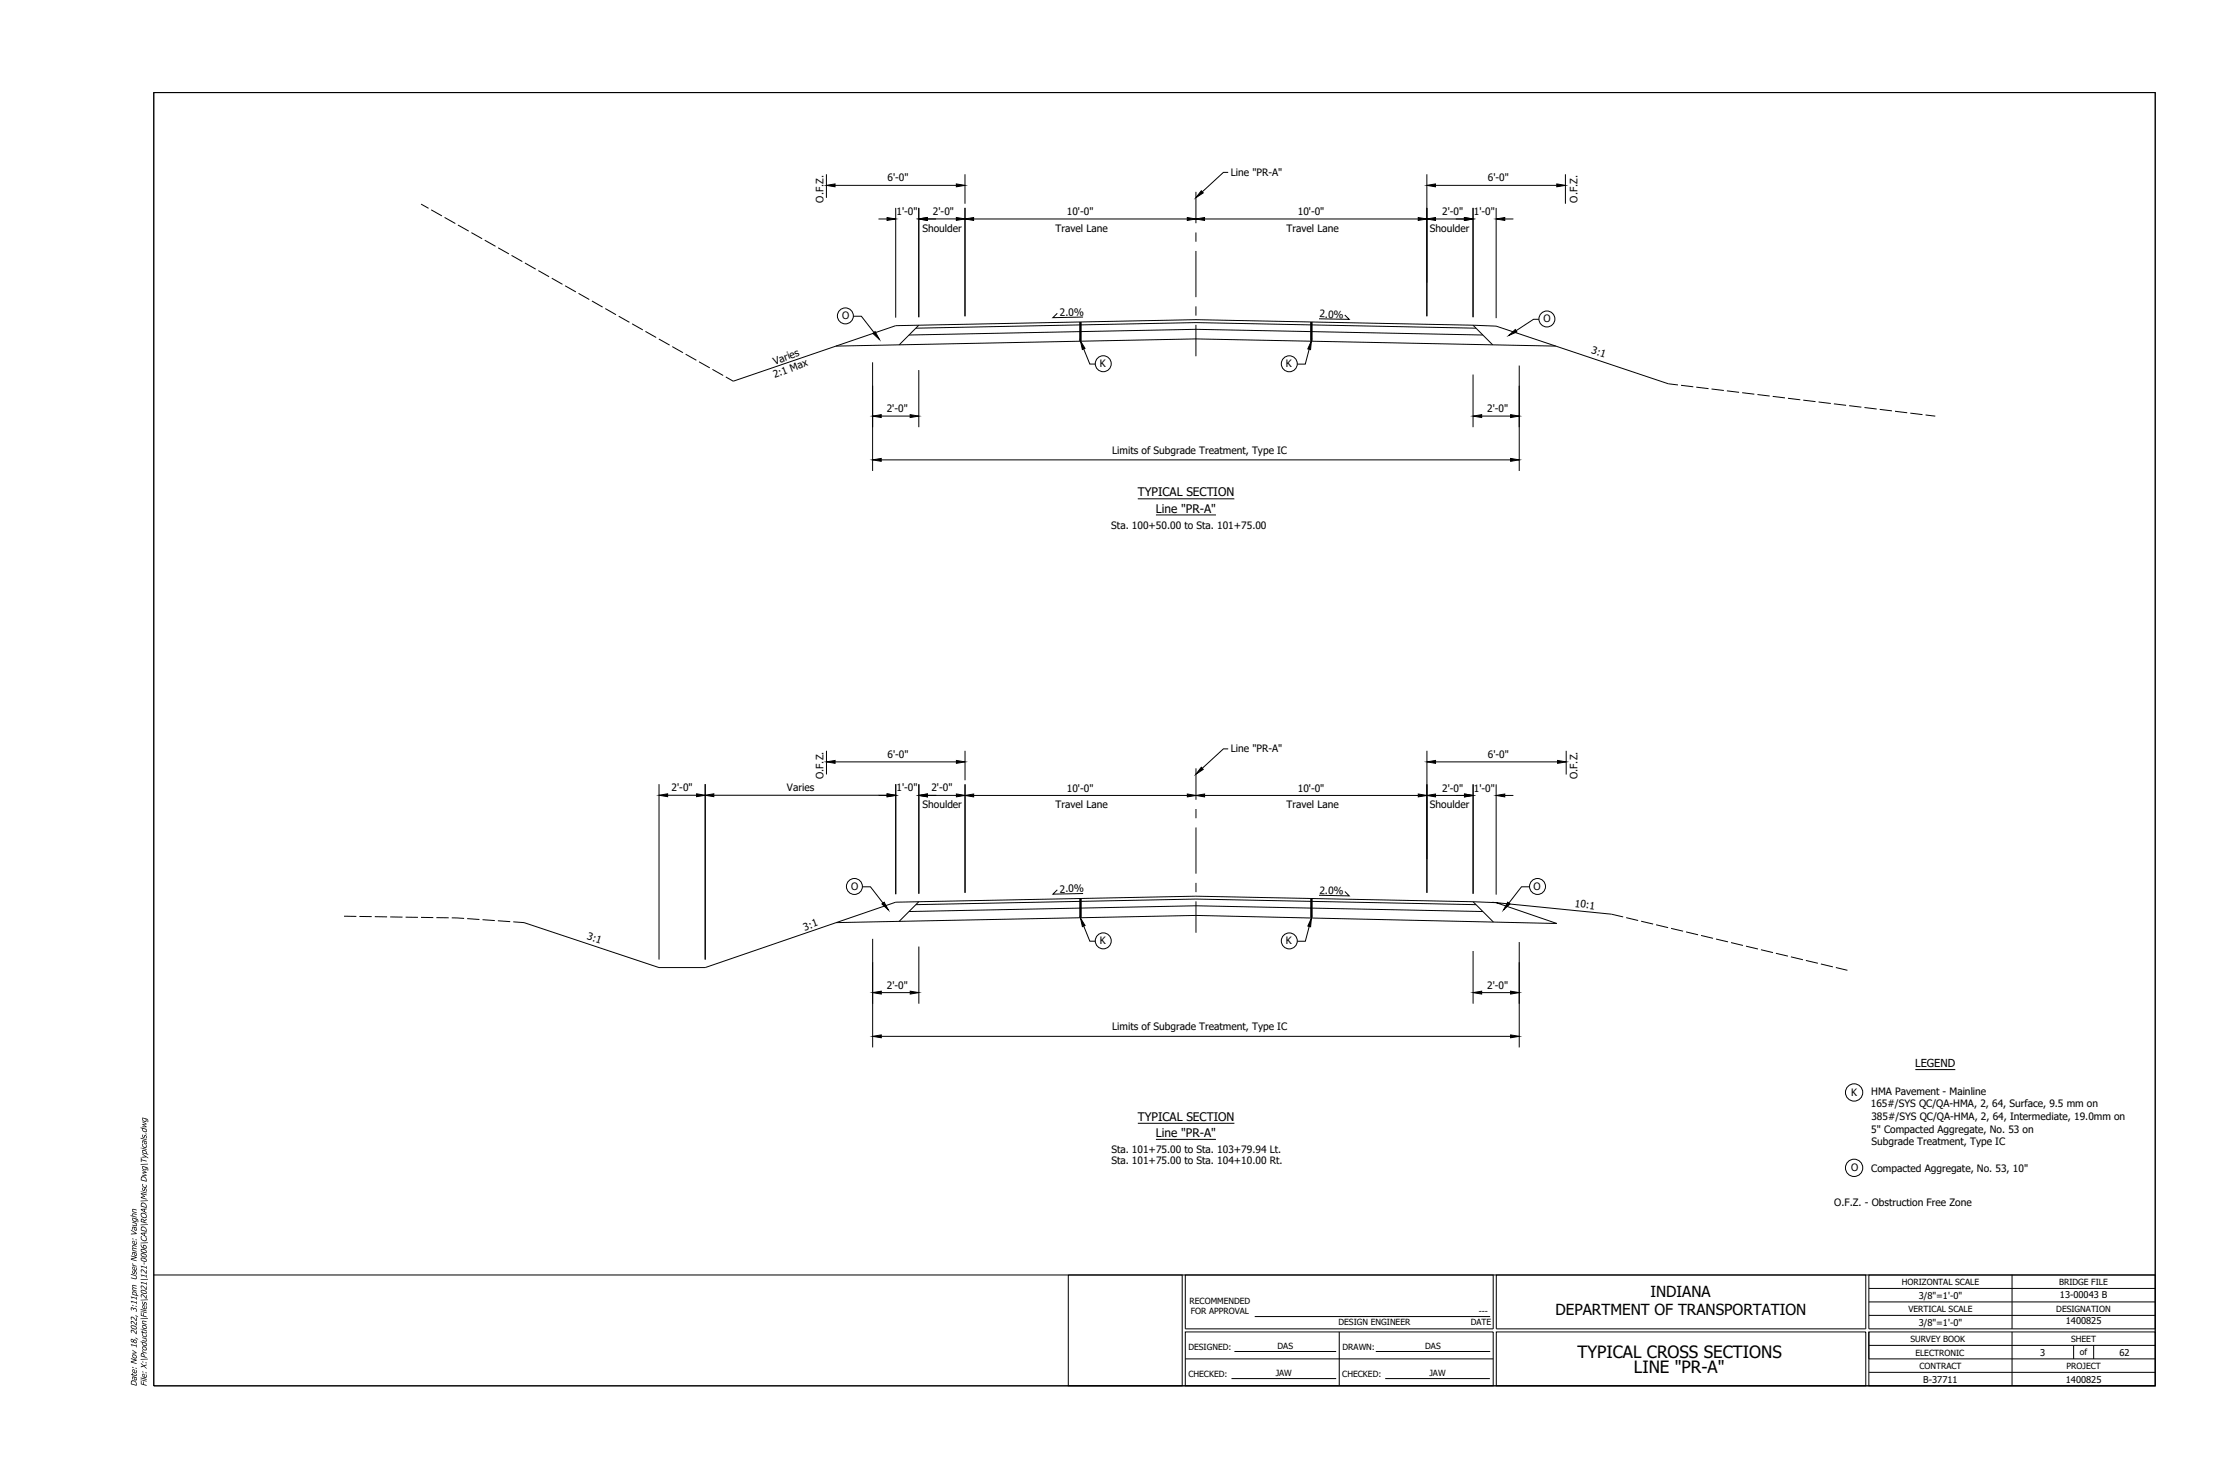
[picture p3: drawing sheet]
<svg xmlns="http://www.w3.org/2000/svg" width="914mm" height="610mm" viewBox="0 0 914 610" stroke-linecap="round" stroke-linejoin="round" font-family="sans-serif">
<defs><g id="words">
<g font-size="7">
<text x="650.6" y="560">TYPICAL CROSS SECTIONS</text>
<text x="673.9" y="566.3">LINE &quot;PR-A&quot;</text>
</g>
<g font-size="6.3">
<text x="680.7" y="534.8">INDIANA</text>
<text x="641.6" y="542.3">DEPARTMENT OF TRANSPORTATION</text>
</g>
<g font-size="4.9">
<text x="469.3" y="204.7">TYPICAL SECTION</text>
<text x="476.8" y="211.4">Line &quot;PR-A&quot;</text>
<text x="469.3" y="462.3">TYPICAL SECTION</text>
<text x="476.8" y="468.9">Line &quot;PR-A&quot;</text>
</g>
<text font-size="4.5" x="790" y="440.2">LEGEND</text>
<g font-size="4.2">
<text x="366" y="74.8">6'-0&quot;</text>
<text x="507.7" y="72.5">Line &quot;PR-A&quot;</text>
<text x="613.7" y="74.8">6'-0&quot;</text>
<text x="339.7" y="83.6" transform="rotate(-90 339.7 83.6)">O.F.Z.</text>
<text x="650.6" y="83.6" transform="rotate(-90 650.6 83.6)">O.F.Z.</text>
<text x="369.7" y="88.7">1'-0&quot;</text>
<text x="384.8" y="88.7">2'-0&quot;</text>
<text x="440" y="88.7">10'-0&quot;</text>
<text x="535.3" y="88.7">10'-0&quot;</text>
<text x="594.8" y="88.7">2'-0&quot;</text>
<text x="607.9" y="88.7">1'-0&quot;</text>
<text x="380.5" y="95.5">Shoulder</text>
<text x="435.4" y="95.5">Travel Lane</text>
<text x="530.6" y="95.5">Travel Lane</text>
<text x="589.8" y="95.5">Shoulder</text>
<text x="347.3" y="131.6">O</text>
<text x="437.1" y="130.3" transform="rotate(-2 437.1 130.3)">2.0%</text>
<text x="544.2" y="130.9" transform="rotate(2 544.2 130.9)">2.0%</text>
<text x="636.7" y="132.8">O</text>
<text x="656.2" y="145.7" transform="rotate(17 656.2 145.7)">3:1</text>
<text x="319.5" y="150.5" transform="rotate(-21 319.5 150.5)">Varies</text>
<text x="319.6" y="156" transform="rotate(-21 319.6 156)">2:1 Max</text>
<text x="453.7" y="151.3">K</text>
<text x="530.4" y="151.3">K</text>
<text x="365.7" y="170">2'-0&quot;</text>
<text x="613.4" y="170">2'-0&quot;</text>
<text x="458.7" y="187.2">Limits of Subgrade Treatment, Type IC</text>
<text x="458.4" y="218">Sta. 100+50.00 to Sta. 101+75.00</text>
<text x="507.7" y="310.2">Line &quot;PR-A&quot;</text>
<text x="366" y="312.6">6'-0&quot;</text>
<text x="613.7" y="312.6">6'-0&quot;</text>
<text x="339.7" y="321.4" transform="rotate(-90 339.7 321.4)">O.F.Z.</text>
<text x="650.6" y="321.4" transform="rotate(-90 650.6 321.4)">O.F.Z.</text>
<text x="277" y="326.4">2'-0&quot;</text>
<text x="324.6" y="326.4">Varies</text>
<text x="369.8" y="326.5">1'-0&quot;</text>
<text x="384.2" y="326.5">2'-0&quot;</text>
<text x="440" y="326.5">10'-0&quot;</text>
<text x="535.3" y="326.5">10'-0&quot;</text>
<text x="594.8" y="326.5">2'-0&quot;</text>
<text x="607.9" y="326.5">1'-0&quot;</text>
<text x="380.5" y="333.3">Shoulder</text>
<text x="435.4" y="333.3">Travel Lane</text>
<text x="530.6" y="333.3">Travel Lane</text>
<text x="589.8" y="333.3">Shoulder</text>
<text x="351" y="366.9">O</text>
<text x="437.2" y="368.1" transform="rotate(-2 437.2 368.1)">2.0%</text>
<text x="544.2" y="368.6" transform="rotate(2 544.2 368.6)">2.0%</text>
<text x="632.5" y="366.9">O</text>
<text x="649.5" y="374" transform="rotate(7 649.5 374)">10:1</text>
<text x="332" y="383.9" transform="rotate(-21 332 383.9)">3:1</text>
<text x="241.9" y="387.5" transform="rotate(18 241.9 387.5)">3:1</text>
<text x="453.7" y="389.3">K</text>
<text x="530.4" y="389.4">K</text>
<text x="365.8" y="407.8">2'-0&quot;</text>
<text x="613.4" y="407.8">2'-0&quot;</text>
<text x="458.7" y="425">Limits of Subgrade Treatment, Type IC</text>
<text x="763.5" y="452">K</text>
<text x="771.8" y="451.5">HMA Pavement - Mainline</text>
<text x="771.6" y="456.7">165#/SYS QC/QA-HMA, 2, 64, Surface, 9.5 mm on</text>
<text x="771.9" y="461.9">385#/SYS QC/QA-HMA, 2, 64, Intermediate, 19.0mm on</text>
<text x="771.8" y="467.1">5&quot; Compacted Aggregate, No. 53 on</text>
<text x="771.9" y="472.4">Subgrade Treatment, Type IC</text>
<text x="458.4" y="475.6">Sta. 101+75.00 to Sta. 103+79.94 Lt.</text>
<text x="458.4" y="480.3">Sta. 101+75.00 to Sta. 104+10.00 Rt.</text>
<text x="763.5" y="483.1">O</text>
<text x="771.8" y="483.6">Compacted Aggregate, No. 53, 10&quot;</text>
<text x="756.6" y="497.5">O.F.Z. - Obstruction Free Zone</text>
</g>
<g font-size="4.1">
<text x="56.4" y="571.8" transform="rotate(-90 56.4 571.8)">Date: Nov 18, 2022, 3:11pm User Name: Vaughn</text>
<text x="60.5" y="571.8" transform="rotate(-90 60.5 571.8)">File: X:\Production\Files\2021\121-0006\CAD\ROAD\Misc Dwg\Typicals.dwg</text>
</g>
<g font-size="3.8">
<text x="791.4" y="535.8">3/8&quot;=1'-0&quot;</text>
<text x="849.6" y="535.3">13-00043 B</text>
<text x="791.4" y="546.7">3/8&quot;=1'-0&quot;</text>
<text x="852.1" y="546.3">1400825</text>
<text x="841.5" y="559.4">3</text>
<text x="874.1" y="559.3">62</text>
<text x="793.3" y="570.3">B-37711</text>
<text x="852.1" y="570.3">1400825</text>
</g>
<g font-size="3.5">
<text x="784.4" y="529.9">HORIZONTAL SCALE</text>
<text x="849.3" y="529.9">BRIDGE FILE</text>
<text x="490.7" y="538">RECOMMENDED</text>
<text x="491.1" y="541.8">FOR APPROVAL</text>
<text x="609.9" y="542.2">---</text>
<text x="787.1" y="541">VERTICAL SCALE</text>
<text x="848.1" y="541">DESIGNATION</text>
<text x="552.1" y="546.3">DESIGN ENGINEER</text>
<text x="606.6" y="546.3">DATE</text>
<text x="490.1" y="556.7">DESIGNED:</text>
<text x="526.9" y="556.3">DAS</text>
<text x="553.7" y="556.7">DRAWN:</text>
<text x="587.8" y="556.3">DAS</text>
<text x="788" y="553.4">SURVEY BOOK</text>
<text x="854.2" y="553.4">SHEET</text>
<text x="790" y="559.1">ELECTRONIC</text>
<text x="857.9" y="558.9">of</text>
<text x="490.1" y="567.8">CHECKED:</text>
<text x="526.2" y="567.3">JAW</text>
<text x="553.6" y="567.8">CHECKED:</text>
<text x="589.6" y="567.3">JAW</text>
<text x="791.7" y="564.5">CONTRACT</text>
<text x="852.3" y="564.5">PROJECT</text>
</g>
</g></defs>
<!-- layer: XS_TC-Design -->
<g fill="none" stroke="#000" stroke-width=".41">
<path d="M374.9 138.2l118.4-2.4 118.3 2.4M377.7 135.4l115.6-2.3 115.5 2.3M379 134.1l-8.1 8.1M607.6 134.1l8.1 8.1M607.6 134.1l-114.3-2.3-123.9 2.5-67 22.9M607.6 134.1l9.5 .4 71 23.8M344.8 142.7l148.5-2.9 148.4 2.9M374.9 376l118.4-2.4 118.3 2.4M377.7 373.1l115.6-2.3 115.5 2.3M379 371.9l-8.1 8.1M607.6 371.9l9.5 .4M607.6 371.9l-114.3-2.3-123.9 2.5-78.5 27h-19.1l-55.7-18.6"/>
<path d="M607.6 371.9l8.4 8.4M664.7 377.1l-47.6-4.8 25 8.6-148.8-3.3-148.4 2.9"/>
</g>
<!-- layer: XS_TC-Existing -->
<g fill="none" stroke="#000" stroke-width=".41">
<path d="M173.7 84.2l3 1.7M177.8 86.6l4.5 2.4M183.4 89.7l4.4 2.5M188.9 92.8l4.4 2.5M194.4 95.9l4.4 2.5M199.9 99.1l4.5 2.5M205.5 102.2l4.4 2.5M211 105.3l4.4 2.6M216.5 108.5l4.4 2.5M222 111.6l4.5 2.5M227.6 114.7l4.4 2.6M233.1 117.9l4.4 2.5"/>
<path d="M238.6 121l4.4 2.5M244.1 124.1l4.4 2.6M249.7 127.3l4.4 2.5M255.2 130.4l4.4 2.5M260.7 133.6l4.4 2.5M266.2 136.7l4.4 2.5M271.7 139.8l4.5 2.5M277.3 143l4.4 2.5M282.8 146.1l4.4 2.5M288.3 149.2l4.4 2.5M293.8 152.4l4.5 2.5M299.4 155.5l3 1.7"/>
<path d="M688.1 158.3l4 .5M693.3 158.9l5.1 .6M699.6 159.7l5.1 .6M705.9 160.4l5.1 .7M712.2 161.2l5.1 .6M718.6 162l5 .6M724.9 162.7l5 .6M731.2 163.5l5 .6M737.5 164.3l5 .6M743.8 165l5 .7M750.1 165.8l5 .6M756.4 166.6l5 .6"/>
<path d="M762.7 167.3l5 .6M769 168.1l5 .6M775.3 168.8l5 .7M781.6 169.6l5 .6M787.9 170.4l5 .6M794.2 171.2l4 .4M141.9 377.9l5.1 .1M148.2 378l5.1 .1M154.6 378.1l5.1 .1M160.9 378.2l5.1 .1M167.3 378.3l5.1 .1M173.6 378.4l5.1 .1"/>
<path d="M180 378.5h5.1M186.3 378.6l5.1 .2M192.7 378.9l5 .3M199 379.3l5.1 .4M205.3 379.8l5.1 .3M664.7 377.1l4.8 1.1M670.7 378.5l4.9 1.2M676.9 380l4.9 1.1M211.7 380.2l4.4 .3M683.1 381.4l4.9 1.2M689.2 382.9l5 1.2M695.4 384.4l5 1.2"/>
<path d="M701.6 385.8l5 1.2M707.8 387.3l4.9 1.2M714 388.8l4.9 1.2M720.1 390.2l5 1.2M726.3 391.7l5 1.2M732.5 393.2l4.9 1.2M738.7 394.7l4.9 1.1M744.8 396.1l5 1.2M751 397.6l5 1.2M757.2 399.1l4.8 1.1"/>
</g>
<!-- layer: BD_SHT -->
<g fill="none" stroke="#000" stroke-width=".41">
<path d="M63.4 38.2h825.5v533.4h-825.5zM63.4 525.9h825.5M440.6 525.9h47v45.7h-47zM488.9 525.9h127v22.2h-127zM617.1 525.9h152.4v22.2h-152.4zM770.8 525.9h118.1v22.2h-118.1zM770.8 537h118.1M770.8 531.4h118.1M829.9 525.9v22.2M488.9 549.4h127v22.2h-127zM509.1 557.4h42M517.5 543h97.1"/>
<path d="M552.4 549.4v22.2M567.4 557.4h47.2M617.1 549.4h152.4v22.2h-152.4zM770.8 549.4h118.1v22.2h-118.1zM770.8 549.4v11.1h118.1M770.8 542.5h118.1M770.8 554.9h118.1M829.9 549.4v22.2M855.3 554.9v5.6M863.5 554.9v5.6M488.9 560.5h127M507.9 568.6h43.2"/>
<path d="M571.3 568.6h43.2M770.8 566h118.1"/>
</g>
<!-- layer: BD_SHT_Frame -->
<path d="M63.4 38.2h825.5v533.4h-825.5z" fill="none" stroke="#000" stroke-width=".41"/>
<!-- layer: TEXT -->
<path d="M469.3 205.7h39.8M476.8 212.4h24.7M469.3 463.3h39.8M476.8 469.9h24.7" fill="none" stroke="#000" stroke-width=".41"/>
<!-- layer: P_RDWY-Text-Dimensions -->
<g fill="none" stroke="#000" stroke-width=".41">
<path d="M340.9 71.9v9.7M344.4 76.5h50M398 71.9v12.1M588.5 71.9v58.6M592.1 76.5h50M645.7 71.9v12.1M362.3 90.3h3.6M369.4 85.7v45.3M379 85.7v45.1M394.4 90.3h-11.9M398 85.7v44.8M401.6 90.3h88.1"/>
<path d="M496.8 90.3h88.1M592.1 90.3h11.9M607.6 85.7v45.1M617.1 85.7v45.5M620.6 90.3h3.6M436.1 129.2l-1.8 1.8 12.4-.2M554.7 129.9l1.8 1.8-12.5-.2M359.9 149.4v44.8M379 152.6v23.6M607.6 154.5v21.7M626.6 150.8v43.4M363.5 171.6h11.9"/>
<path d="M611.1 171.6h11.9M363.5 189.7h259.5M340.9 309.7v9.7M344.4 314.2h50.1M398 309.7v12.1M588.5 309.7v58.5M592.1 314.2h50.3M646 309.7v9.7M271.8 323.4v72.4M275.4 328h11.9M290.9 323.4v72.4M294.4 328h71.5"/>
<path d="M362.3 328.1h3.6M369.5 323.4v45.4M379 323.5v45.1M382.5 328.1h12M398 323.5v44.7M401.6 328.1h88.1M496.8 328.1h88.2M592.1 328.1h11.9M607.6 323.5v45.1M617.1 323.5v45.5M620.6 328.1h3.6M436.1 367l-1.8 1.8 12.4-.3"/>
<path d="M554.7 367.7l1.8 1.8-12.5-.2M359.9 387.2v44.8M379 390.4v23.6M607.6 392.2v21.8M626.6 388.6v43.4M363.5 409.4h11.9M611.1 409.4h11.9M363.5 427.4h259.5"/>
</g>
<g fill="#000" stroke="#000" stroke-width=".41">
<path d="M340.9 76.5l3.5-.6v1.1zM394.4 75.9l3.6 .6-3.6 .5zM588.5 76.5l3.6-.6v1.1zM642.1 75.9l3.6 .6-3.6 .5zM365.9 89.7l3.5 .6-3.5 .6zM379 90.3l3.5-.6v1.2zM394.4 89.7l3.6 .6-3.6 .6zM398 90.3l3.6-.6v1.2zM489.7 89.7l3.6 .6-3.6 .6zM493.3 90.3l3.5-.6v1.2zM584.9 89.7l3.6 .6-3.6 .6zM588.5 90.3l3.6-.6v1.2z"/>
<path d="M604 89.7l3.6 .6-3.6 .6zM617.1 90.3l3.5-.6v1.2zM359.9 171.6l3.6-.6v1.2zM375.4 171l3.6 .6-3.6 .6zM607.6 171.6l3.5-.6v1.2zM623 171l3.6 .6-3.6 .6zM359.9 189.7l3.6-.6v1.2zM623 189.1l3.6 .6-3.6 .6zM340.9 314.2l3.5-.6v1.2zM394.5 313.6l3.5 .6-3.5 .6zM588.5 314.2l3.6-.6v1.2zM642.4 313.6l3.6 .6-3.6 .6z"/>
<path d="M271.8 328l3.6-.6v1.2zM287.3 327.4l3.6 .6-3.6 .6zM290.9 328l3.5-.6v1.2zM365.9 327.4l3.6 .6-3.6 .6zM365.9 327.5l3.6 .6-3.6 .6zM379 328.1l3.5-.6v1.2zM394.5 327.5l3.5 .6-3.5 .6zM398 328.1l3.6-.6v1.2zM489.7 327.5l3.6 .6-3.6 .6zM493.3 328.1l3.5-.6v1.2zM585 327.5l3.5 .6-3.5 .6zM588.5 328.1l3.6-.6v1.2z"/>
<path d="M604 327.5l3.6 .6-3.6 .6zM617.1 328.1l3.5-.6v1.2zM359.9 409.4l3.6-.6v1.2zM375.4 408.8l3.6 .6-3.6 .6zM607.6 409.4l3.5-.6v1.2zM623 408.8l3.6 .6-3.6 .6zM359.9 427.4l3.6-.6v1.2zM623 426.8l3.6 .6-3.6 .6z"/>
</g>
<!-- layer: P_RDWY-DIM -->
<g fill="none" stroke="#000" stroke-width=".41">
<path d="M493.3 79.1v13M506.6 71.1h-2l-8.7 8M493.3 95.9v3.8M493.3 103.5v19.1M351.9 130.4h3.4l5.2 6.7M493.3 126.4v3.8M493.3 134v12.9M634.7 131.7h-2.2l-7.2 4.7M447 143.9l2.5 6.3h2.2M540 144.1l-1.6 6.1h-3.4M493.3 316.9v13M506.6 308.9h-2l-8.7 8"/>
<path d="M493.3 333.7v3.8M493.3 341.3v19M355.6 365.8h3.4l5.2 6.7M493.3 364.2v3.8M493.3 371.8v12.9M630.9 365.8h-3.4l-5.2 6.7M447 382l2.5 6.2h2.3M540 382.1l-1.6 6.1h-3.4"/>
</g>
<path d="M495.5 78.7l.8 .8-3 2zM360 137.5l.9-.7 1.8 3.1zM622.3 138.3l2.7-2.4 .6 1zM445.6 140.6l1.9 3.1-1.1 .4zM540.9 140.6l-.4 3.6-1.1-.3zM495.5 316.5l.8 .8-3 2zM363.7 372.8l1-.7 1.7 3.2zM621.9 372.1l.9 .7-2.7 2.5zM445.7 378.7l1.8 3-1.1 .5zM540.9 378.7l-.3 3.5-1.2-.2z" fill="#000" stroke="#000" stroke-width=".41"/>
<path d="M445.6 132.8v7.9M540.9 132.8v7.8M445.7 370.6v7.9M540.9 370.6v7.9" fill="none" stroke="#000" stroke-width=".99" stroke-linecap="butt"/>
<!-- layer: P_RDWY-Text-Details -->
<g fill="none" stroke="#000" stroke-width=".41">
<circle cx="348.7" cy="130.3" r="3.3"/>
<circle cx="638" cy="131.6" r="3.3"/>
<circle cx="455" cy="150" r="3.3"/>
<circle cx="531.8" cy="150" r="3.3"/>
<circle cx="352.4" cy="365.6" r="3.3"/>
<circle cx="634.1" cy="365.6" r="3.3"/>
<circle cx="455" cy="388.1" r="3.3"/>
<circle cx="531.8" cy="388.1" r="3.3"/>
<circle cx="764.7" cy="450.6" r="3.6"/>
<circle cx="764.7" cy="481.7" r="3.6"/>
</g>
<!-- layer: P-RDWY-Text-Dimensions -->
<path d="M790 441.2h16.5" fill="none" stroke="#000" stroke-width=".41"/>
<use href="#words"/>
</svg>
